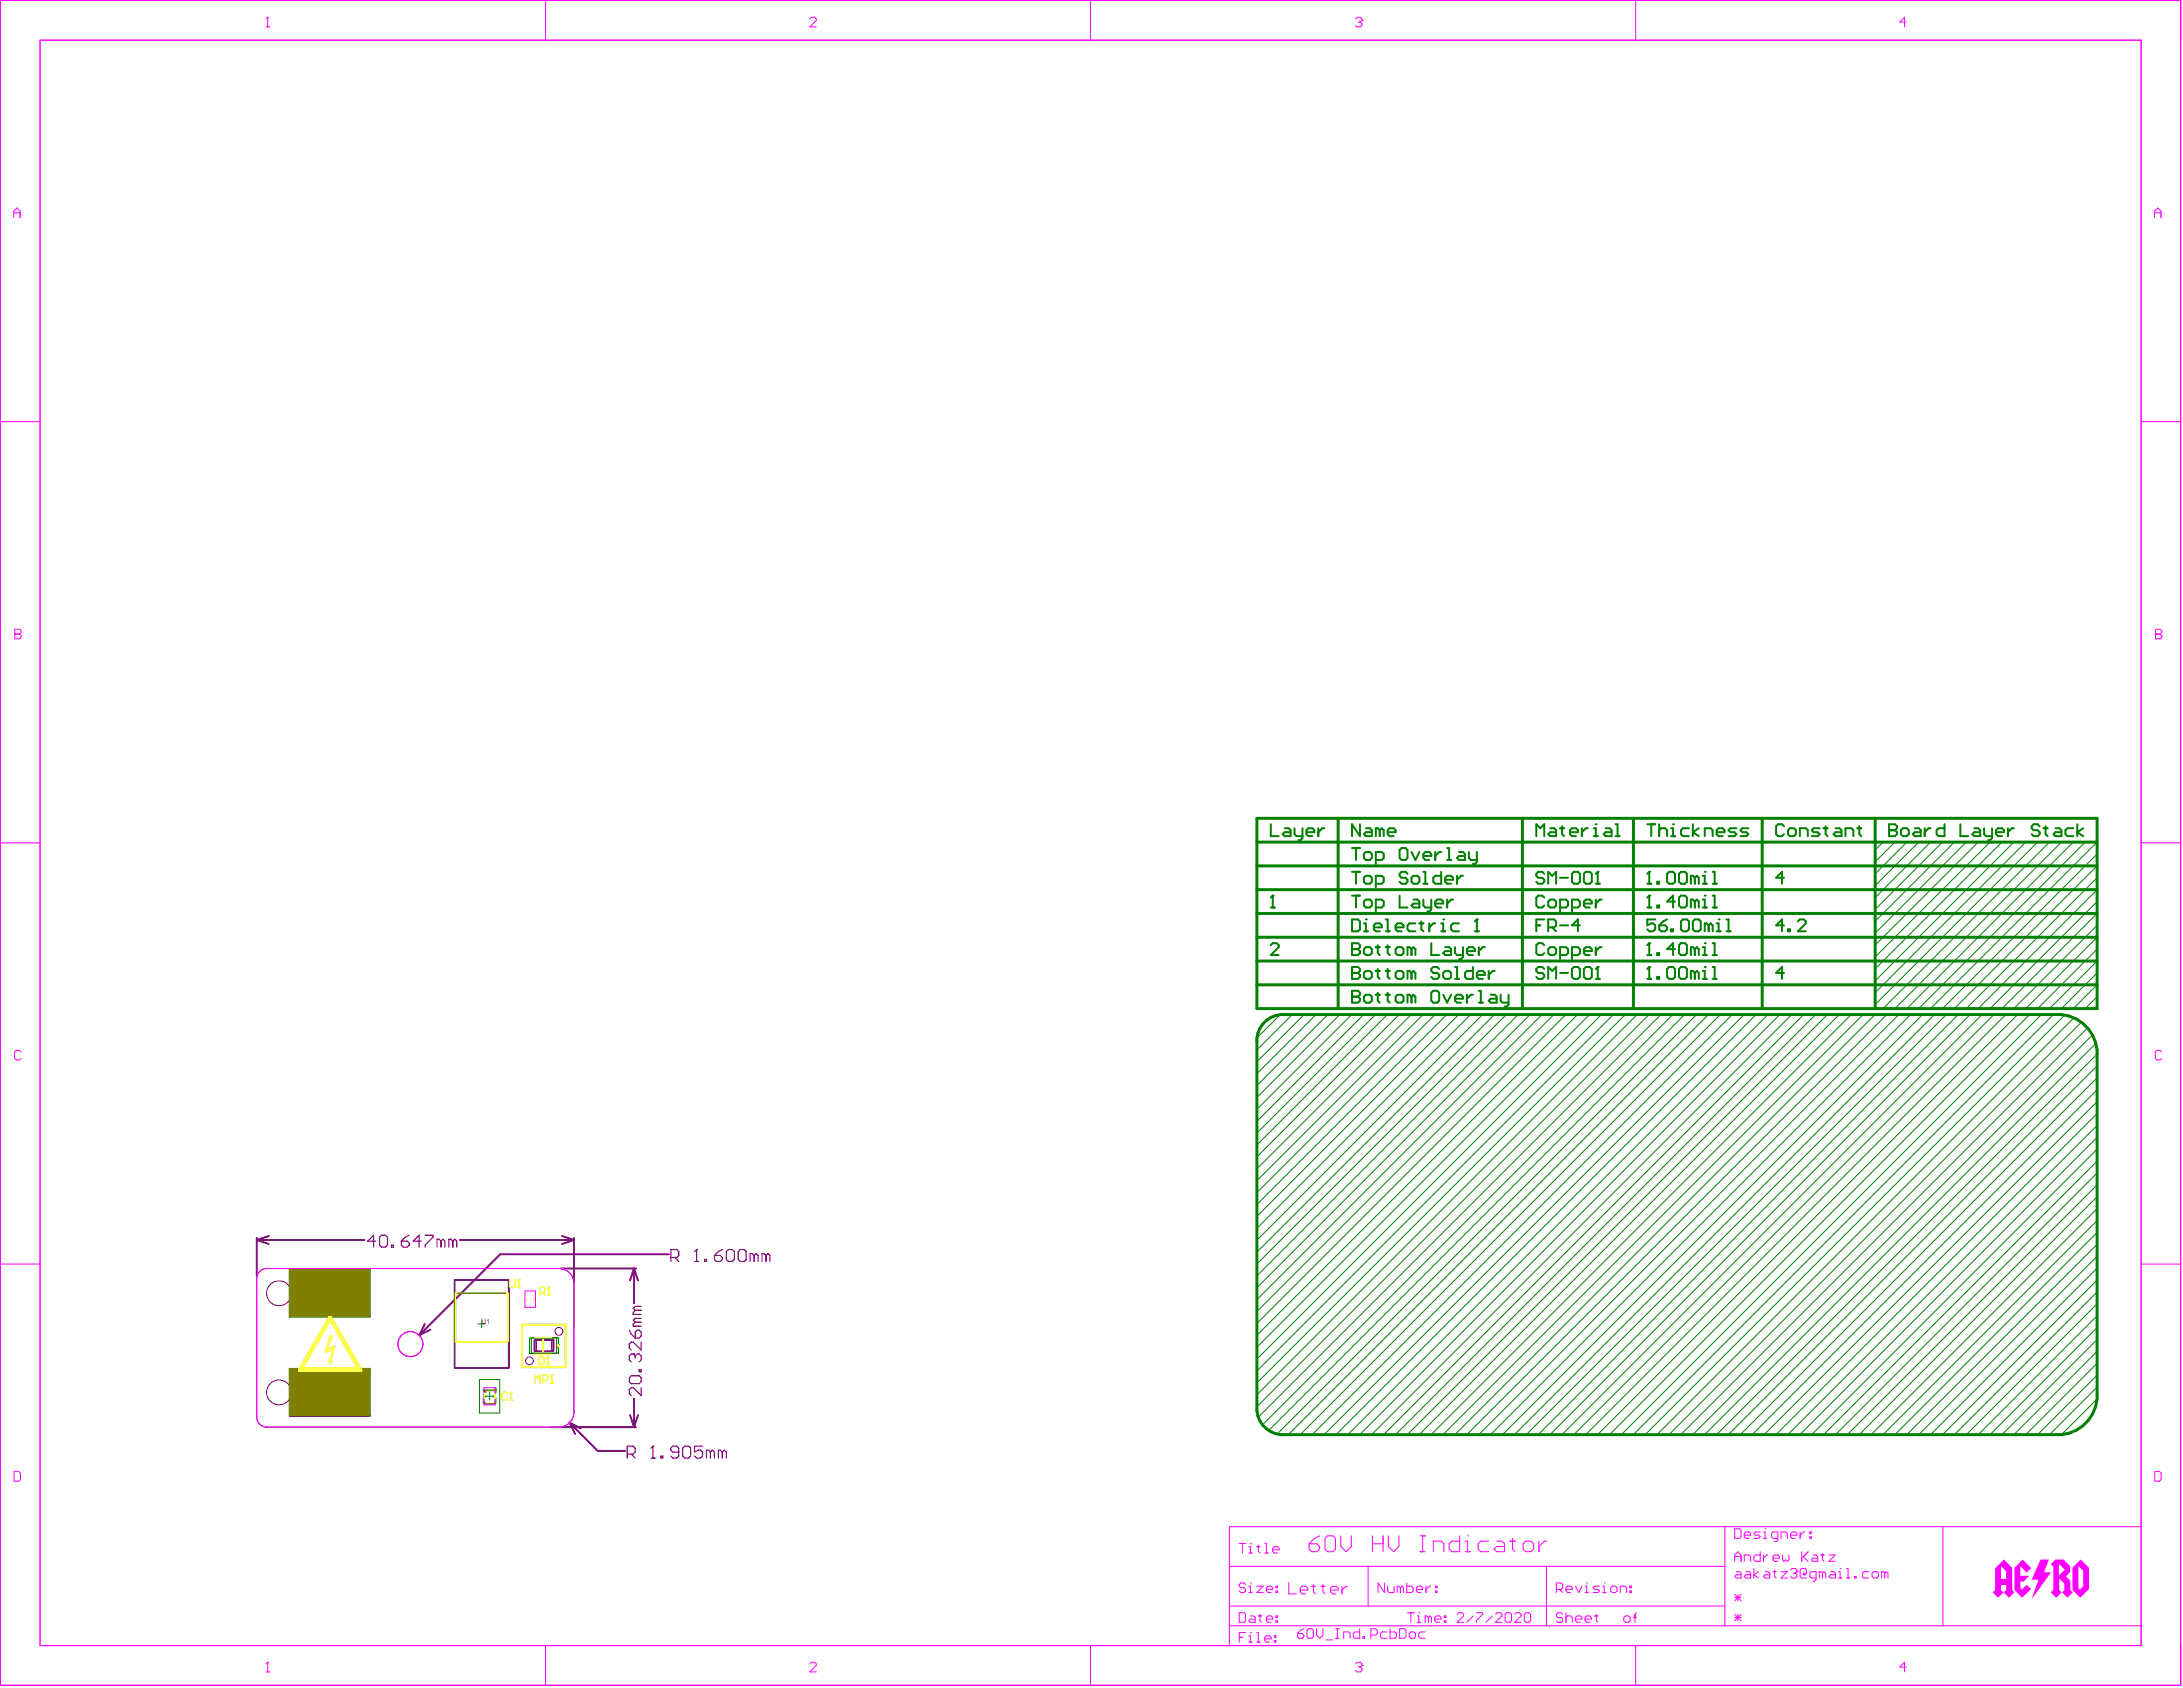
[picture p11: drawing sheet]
<svg xmlns="http://www.w3.org/2000/svg" width="931mm" height="720mm" viewBox="0 0 931 720" stroke-linecap="round" stroke-linejoin="round" font-family="sans-serif">
<path d="M206.3 593h5.1M207.2 595.6l-.9 .8v1.7l.9 .9h3.4l.8-.9v-1.7l-.8-.8M211.4 592.2v1.7" fill="none" stroke="#808000" stroke-width=".85"/>
<circle cx="206.3" cy="593" r=".42" fill="#808000"/>
<path d="M206.3 593l.9 .9" fill="none" stroke="#808000" stroke-width=".85"/>
<g fill="none" stroke="#008000" stroke-width="1.3">
<path d="M536.2 349.1h358.5v81.1h-358.5zM536.2 359.2h358.5M570.9 349.1v81.1M649.5 349.1v81.1M696.9 349.1v81.1M751.8 349.1v81.1M800 349.1v81.1M536.2 379.5h358.5M536.2 369.3h358.5M536.2 399.8h358.5M536.2 389.6h358.5M536.2 409.9h358.5"/>
<path d="M536.2 420.1h358.5M538.7 436.8a11.3 11.3 0 0 1 7.6-4h333.2a16.9 16.9 0 0 1 15.2 15.1v148.9a16.9 16.9 0 0 1-15.2 15.2h-333.2a11.3 11.3 0 0 1-10.1-10.1v-159l.5-2.2 .8-2z"/>
</g>
<g fill="none" stroke="#008000" stroke-width=".43">
<path d="M803.4 359.2l-3.4 3.4M808.4 359.2l-8.4 8.4M813.5 359.2l-13.5 13.5M818.6 359.2l-18.6 18.6M823.7 359.2l-23.7 23.6M828.7 359.2l-28.7 28.7M833.8 359.2l-33.8 33.8M838.9 359.2l-38.9 38.9M843.9 359.2l-43.9 43.9M849 359.2l-49 49M854.1 359.2l-54.1 54.1M859.2 359.2l-59.2 59.2"/>
<path d="M864.2 359.2l-64.2 64.2M869.3 359.2l-69.3 69.3M874.4 359.2l-71 71M879.5 359.2l-71.1 71M884.5 359.2l-71 71M889.6 359.2l-71 71M894.7 359.2l-71 71M894.7 374.4l-55.8 55.8M894.7 364.3l-66 65.9M894.7 379.5l-50.8 50.7M894.7 369.3l-60.9 60.9M894.7 394.7l-35.5 35.5"/>
<path d="M894.7 389.6l-40.6 40.6M894.7 384.6l-45.7 45.6M894.7 399.8l-30.5 30.4M894.7 415l-15.2 15.2M894.7 409.9l-20.3 20.3M894.7 404.9l-25.4 25.3M546.3 432.7l-10.1 10.1M551.4 432.7l-15.2 15.1M556.4 432.7l-20.2 20.2M561.5 432.7l-25.3 25.3M566.6 432.7l-30.4 30.4M571.7 432.7l-35.5 35.4"/>
<path d="M576.7 432.7l-40.5 40.5M581.8 432.7l-45.6 45.6M586.9 432.7l-50.7 50.7M591.9 432.7l-55.7 55.7M597 432.7l-60.8 60.8M602.1 432.7l-65.9 65.9M607.2 432.7l-71 70.9M612.2 432.7l-76 76M617.3 432.7l-81.1 81.1M622.4 432.7l-86.2 86.2M627.5 432.7l-91.3 91.2M632.5 432.7l-96.3 96.3"/>
<path d="M637.6 432.7l-101.4 101.4M642.7 432.7l-106.5 106.5M647.8 432.7l-111.6 111.5M652.8 432.7l-116.6 116.6M657.9 432.7l-121.7 121.7M663 432.7l-126.8 126.7M668.1 432.7l-131.9 131.8M673.1 432.7l-136.9 136.9M678.2 432.7l-142 142M683.3 432.7l-147.1 147M688.4 432.7l-152.2 152.1M693.4 432.7l-157.2 157.2"/>
<path d="M698.5 432.7l-162.3 162.3M703.6 432.7l-167.4 167.3M708.6 432.7l-171.8 171.8M713.7 432.7l-175.1 175.1M718.8 432.7l-177.5 177.5M723.9 432.7l-179.1 179M728.9 432.7l-179.3 179.3M734 432.7l-179.3 179.3M739.1 432.7l-179.3 179.3M744.2 432.7l-179.4 179.3M749.2 432.7l-179.3 179.3M754.3 432.7l-179.3 179.3"/>
<path d="M759.4 432.7l-179.3 179.3M764.5 432.7l-179.4 179.3M769.5 432.7l-179.3 179.3M774.6 432.7l-179.3 179.3M779.7 432.7l-179.3 179.3M784.8 432.7l-179.4 179.3M789.8 432.7l-179.3 179.3M794.9 432.7l-179.3 179.3M800 432.7l-179.3 179.3M805 432.7l-179.3 179.3M810.1 432.7l-179.3 179.3M815.2 432.7l-179.3 179.3"/>
<path d="M820.3 432.7l-179.4 179.3M825.3 432.7l-179.3 179.3M830.4 432.7l-179.3 179.3M835.5 432.7l-179.3 179.3M840.6 432.7l-179.4 179.3M845.6 432.7l-179.3 179.3M850.7 432.7l-179.3 179.3M855.8 432.7l-179.3 179.3M860.9 432.7l-179.4 179.3M865.9 432.7l-179.3 179.3M871 432.7l-179.3 179.3M876.1 432.7l-179.3 179.3"/>
<path d="M880.9 433l-179.1 179M884.8 434.2l-177.9 177.8M888 436l-176 176M890.6 438.5l-173.5 173.5M894.7 425.2l-5.1 5M894.7 420.1l-10.2 10.1M892.7 441.4l-170.6 170.6M894.1 445.1l-166.9 166.9M894.7 459.8l-152.3 152.2M894.7 454.7l-157.3 157.3M894.7 449.6l-162.4 162.4M894.7 475l-137.1 137"/>
<path d="M894.7 469.9l-142.1 142.1M894.7 464.8l-147.2 147.2M894.7 495.3l-116.8 116.7M894.7 490.2l-121.8 121.8M894.7 485.1l-126.9 126.9M894.7 480.1l-132 131.9M894.7 515.6l-96.5 96.4M894.7 510.5l-101.5 101.5M894.7 505.4l-106.6 106.6M894.7 500.4l-111.7 111.6M894.7 535.9l-76.2 76.1M894.7 530.8l-81.2 81.2"/>
<path d="M894.7 525.7l-86.3 86.3M894.7 520.6l-91.4 91.4M894.7 556.2l-55.9 55.8M894.7 551.1l-60.9 60.9M894.7 546l-66 66M894.7 540.9l-71.1 71.1M894.7 576.4l-35.6 35.6M894.7 571.4l-40.7 40.6M894.7 566.3l-45.7 45.7M894.7 561.2l-50.8 50.8M894.7 596.7l-15.3 15.3M894.7 591.7l-20.4 20.3"/>
<path d="M894.7 586.6l-25.4 25.4M894.7 581.5l-30.5 30.5M891.7 604.8l-4.2 4.2"/>
</g>
<path d="M542.1 387.1h1.7M543 382v5.1M542.1 403.2l.9-.9h1.7l.8 .9v.8l-3.4 3.4h3.4" fill="none" stroke="#008000" stroke-width=".85"/>
<circle cx="543" cy="382" r=".42" fill="#008000"/>
<g fill="none" stroke="#008000" stroke-width=".85">
<path d="M580.2 351.6v5.1l-3.4-5.1v5.1M582.7 353.3h1.7l.9 .8v2.6h-2.6l-.8-.9 .8-.8h2.6M588.6 354.1l-.8-.8h-.8v3.4M588.6 354.1v2.6M588.6 354.1l.9-.8 .8 .8v2.6M592 355h3.4v-.9l-.8-.8h-1.7l-.9 .8v1.7l.9 .9h1.7M543 382l-.9 .9M655.4 394.7h1.7M658.8 392.2h-3.4v5M660.5 395.6h2.5l.9-.9v-1.7l-.9-.8h-2.5v5M662.2 395.6l1.7 1.6M665.6 394.7h3.4"/>
<path d="M674 394.7h-3.3l2.5-2.5v5M576.8 422.6v5.1h2.5l.9-.9v-.8l-.9-.8h-2.5"/>
</g>
<circle cx="576.8" cy="425.2" r=".42" fill="#008000"/>
<g fill="none" stroke="#008000" stroke-width=".85">
<path d="M576.8 402.3v5.1h2.5l.9-.8v-.9l-.9-.8h-2.5M576.8 422.6h2.5l.9 .9v.8l-.9 .9h-2.5M582.7 424.3h1.7l.9 .9v1.6l-.9 .9h-1.7l-.8-.9v-1.6zM587 424.3h1.6M587.8 423.5v3.3l.8 .9M591.2 424.3h1.7M592 423.5v3.3l.9 .9M595.4 425.2l.9-.9h1.6l.9 .9v1.6l-.9 .9h-1.6l-.9-.9zM602.2 425.2l-.9-.9h-.8v3.4M602.2 425.2v2.5M602.2 425.2l.8-.9 .9 .9v2.5M611.5 422.6h1.7l.8 .9v3.3l-.8 .9h-1.7l-.9-.9v-3.3z"/>
<path d="M615.7 424.3l1.7 3.4 1.7-3.4M620.8 426h3.4v-.8l-.9-.9h-1.7l-.8 .9v1.6l.8 .9h1.7M625.8 424.3v3.4M628.4 424.3h-.9l-1.7 1.7M630.9 422.6h.9v5.1M630.9 427.7h1.7M636 424.3h1.7l.8 .9v2.5h-2.5l-.9-.9 .9-.8h2.5M640.2 424.3v2.5l.9 .9h2.5M643.6 424.3v4.2l-.8 .9h-.9"/>
</g>
<circle cx="576.8" cy="404.9" r=".42" fill="#008000"/>
<g fill="none" stroke="#008000" stroke-width=".85">
<path d="M576.8 392.2h2.5l.9 .8v3.4l-.9 .8h-2.5zM581.9 397.2h1.7M581.9 393.9h.8v3.3M576.8 402.3h2.5l.9 .9v.8l-.9 .9h-2.5M582.7 404h1.7l.9 .9v1.7l-.9 .8h-1.7l-.8-.8v-1.7zM587 404h1.6M587.8 403.2v3.4l.8 .8M591.2 404h1.7M592 403.2v3.4l.9 .8M595.4 404.9l.9-.9h1.6l.9 .9v1.7l-.9 .8h-1.6l-.9-.8zM602.2 404.9l-.9-.9h-.8v3.4M602.2 404.9v2.5"/>
<path d="M602.2 404.9l.8-.9 .9 .9v2.5M610.6 402.3v5.1h3.4M616.5 404h1.7l.9 .9v2.5h-2.6l-.8-.8 .8-.9h2.6M620.8 404v2.6l.8 .8h2.6M624.2 404v4.2l-.9 .9h-.8M625.8 405.7h3.4v-.8l-.8-.9h-1.7l-.9 .9v1.7l.9 .8h1.7M630.9 404v3.4M633.5 404h-.9l-1.7 1.7"/>
</g>
<circle cx="582.7" cy="392.2" r=".42" fill="#008000"/>
<path d="M586.1 395.6h3.4v-.9l-.9-.8h-1.6l-.9 .8v1.7l.9 .8h1.6M591.2 397.2h1.7M591.2 392.2h.8v5M595.4 395.6h3.4v-.9l-.9-.8h-1.6l-.9 .8v1.7l.9 .8h1.6M603.9 393.9h-2.6l-.8 .8v1.7l.8 .8h2.6M605.6 393.9h1.6M606.4 393v3.4l.8 .8M609.8 393.9v3.3M612.3 393.9h-.8l-1.7 1.7M614.9 397.2h1.6M614.9 393.9h.8v3.3" fill="none" stroke="#008000" stroke-width=".85"/>
<circle cx="615.7" cy="392.2" r=".42" fill="#008000"/>
<path d="M622.5 393.9h-2.6l-.8 .8v1.7l.8 .8h2.6M629.2 397.2h1.7M630.1 392.2v5" fill="none" stroke="#008000" stroke-width=".85"/>
<circle cx="630.1" cy="392.2" r=".42" fill="#008000"/>
<g fill="none" stroke="#008000" stroke-width=".85">
<path d="M576.8 371.9h3.4M578.5 371.9v5.1M582.7 373.6h1.7l.9 .8v1.7l-.9 .9h-1.7l-.8-.9v-1.7zM587 377h2.5l.8-.9v-1.7l-.8-.8h-2.5v5M600.5 372.7l-.9-.8h-1.7l-.8 .8v.9l.8 .8h1.7l.9 .9v.8l-.9 .9h-1.7l-.8-.9M603 373.6h1.7l.9 .8v1.7l-.9 .9h-1.7l-.8-.9v-1.7zM607.2 371.9h.9v5.1M607.2 377h1.7M614.9 371.9v5.1h-2.6l-.8-.9v-1.7l.8-.8h2.6M616.5 375.3h3.4v-.9l-.8-.8h-1.7l-.9 .8v1.7l.9 .9h1.7M621.6 373.6v3.4M624.2 373.6h-.9l-1.7 1.7"/>
<path d="M576.8 382h3.4M578.5 382v5.1M582.7 383.7h1.7l.9 .9v1.7l-.9 .8h-1.7l-.8-.8v-1.7zM587 387.1h2.5l.8-.8v-1.7l-.8-.9h-2.5v5.1M597.1 382v5.1h3.4M603 383.7h1.7l.9 .9v2.5h-2.6l-.8-.8 .8-.9h2.6M607.2 383.7v2.6l.9 .8h2.5M610.6 383.7v4.2l-.8 .9h-.9M612.3 385.4h3.4v-.8l-.8-.9h-1.7l-.9 .9v1.7l.9 .8h1.7M617.4 383.7v3.4M619.9 383.7h-.8l-1.7 1.7M630.1 392.2l-.9 .8"/>
<path d="M702.8 407.4h1.7M703.6 402.3v5.1"/>
</g>
<circle cx="703.6" cy="402.3" r=".42" fill="#008000"/>
<path d="M703.6 402.3l-.8 .9M707 406.6h.9v.8h-.9zM714.6 404.9h-3.4l2.6-2.6v5.1M717.2 402.3h1.6l.9 .9v3.4l-.9 .8h-1.6l-.9-.8v-3.4zM723.1 404.9l-.9-.9h-.8v3.4M723.1 404.9v2.5M723.1 404.9l.8-.9 .9 .9v2.5M726.4 407.4h1.7M726.4 404h.9v3.4" fill="none" stroke="#008000" stroke-width=".85"/>
<circle cx="727.3" cy="402.3" r=".42" fill="#008000"/>
<g fill="none" stroke="#008000" stroke-width=".85">
<path d="M706.2 392.2h-3.4v2.5l1.7-.8h.8l.9 .8v1.7l-.9 .8h-1.7l-.8-.8M707.9 394.7h2.5l.8 .9v.8l-.8 .8h-1.7l-.8-.8zM711.2 392.2l-1.7 .8-1.6 1.7M712.9 396.4h.9v.8h-.9zM717.2 393l.8-.8h1.7l.8 .8v3.4l-.8 .8h-1.7l-.8-.8zM722.2 393l.9-.8h1.7l.8 .8v3.4l-.8 .8h-1.7l-.9-.8zM729 394.7l-.9-.8h-.8v3.3M729 394.7v2.5M729 394.7l.8-.8 .9 .8v2.5M732.4 393.9h.8v3.3M732.4 397.2h1.7M730.7 407.4h1.7"/>
<path d="M730.7 402.3h.8v5.1"/>
</g>
<circle cx="733.2" cy="392.2" r=".42" fill="#008000"/>
<path d="M761.1 374.4h-3.4l2.6-2.5v5.1M702.8 387.1h1.7M703.6 382v5.1M736.6 397.2h1.7M736.6 392.2h.8v5M761.1 394.7h-3.4l2.6-2.5v5M762.8 396.4h.8v.8h-.8zM767 393l.9-.8h1.7l.8 .8v.9l-3.4 3.3h3.4" fill="none" stroke="#008000" stroke-width=".85"/>
<circle cx="703.6" cy="382" r=".42" fill="#008000"/>
<path d="M703.6 382l-.8 .9M707 386.3h.9v.8h-.9zM714.6 384.6h-3.4l2.6-2.6v5.1M716.3 382.9l.9-.9h1.6l.9 .9v3.4l-.9 .8h-1.6l-.9-.8zM723.1 384.6l-.9-.9h-.8v3.4M723.1 384.6v2.5M723.1 384.6l.8-.9 .9 .9v2.5M726.4 387.1h1.7M726.4 383.7h.9v3.4" fill="none" stroke="#008000" stroke-width=".85"/>
<circle cx="727.3" cy="382" r=".42" fill="#008000"/>
<path d="M702.8 377h1.7M703.6 371.9v5.1M730.7 387.1h1.7M730.7 382h.8v5.1" fill="none" stroke="#008000" stroke-width=".85"/>
<circle cx="703.6" cy="371.9" r=".42" fill="#008000"/>
<path d="M703.6 371.9l-.8 .8M707 376.1h.9v.9h-.9zM711.2 372.7l.9-.8h1.7l.8 .8v3.4l-.8 .9h-1.7l-.9-.9zM716.3 372.7l.9-.8h1.6l.9 .8v3.4l-.9 .9h-1.6l-.9-.9zM723.1 374.4l-.9-.8h-.8v3.4M723.1 374.4v2.6M723.1 374.4l.8-.8 .9 .8v2.6M726.4 377h1.7M726.4 373.6h.9v3.4" fill="none" stroke="#008000" stroke-width=".85"/>
<circle cx="727.3" cy="371.9" r=".42" fill="#008000"/>
<path d="M702.8 351.6h3.4M704.5 351.6v5.1M707.9 351.6v5.1M707.9 354.1l.8-.8h1.7l.8 .8v2.6M712.9 353.3h.9v3.4M712.9 356.7h1.7M730.7 377h1.7M730.7 371.9h.8v5.1" fill="none" stroke="#008000" stroke-width=".85"/>
<circle cx="713.8" cy="351.6" r=".42" fill="#008000"/>
<path d="M720.5 353.3h-2.5l-.8 .8v1.7l.8 .9h2.5M722.2 351.6v5.1M724.8 353.3l-2.6 1.7 2.6 1.7M727.3 356.7v-3.4h2.5l.9 .8v2.6M732.4 355h3.3v-.9l-.8-.8h-1.7l-.8 .8v1.7l.8 .9h1.7M740.8 353.3h-2.5l-.9 .8 .9 .9h1.7l.8 .8-.8 .9h-2.6M745.9 353.3h-2.5l-.9 .8 .9 .9h1.6l.9 .8-.9 .9h-2.5M576.8 412.5v5h2.5l.9-.8v-.8l-.9-.9h-2.5" fill="none" stroke="#008000" stroke-width=".85"/>
<circle cx="576.8" cy="415" r=".42" fill="#008000"/>
<g fill="none" stroke="#008000" stroke-width=".85">
<path d="M576.8 361.7h3.4M578.5 361.7v5.1M581.9 364.3l.8-.9h1.7l.9 .9v1.7l-.9 .8h-1.7l-.8-.8zM587 366.8h2.5l.8-.8v-1.7l-.8-.9h-2.5v5.1M597.9 361.7h1.7l.9 .9v3.4l-.9 .8h-1.7l-.8-.8v-3.4zM602.2 363.4l1.7 3.4 1.7-3.4M607.2 365.1h3.4v-.8l-.8-.9h-1.7l-.9 .9v1.7l.9 .8h1.7M612.3 363.4v3.4M614.9 363.4h-.9l-1.7 1.7M617.4 361.7h.8v5.1M617.4 366.8h1.7M622.5 363.4h1.7l.8 .9v2.5h-2.5l-.9-.8 .9-.9h2.5"/>
<path d="M626.7 363.4v2.6l.8 .8h2.6M630.1 363.4v4.3l-.9 .8h-.8M576.8 412.5h2.5l.9 .8v.9l-.9 .8h-2.5M582.7 414.2h1.7l.9 .8v1.7l-.9 .8h-1.7l-.8-.8v-1.7zM587 414.2h1.6M587.8 413.3v3.4l.8 .8M591.2 414.2h1.7M592 413.3v3.4l.9 .8M595.4 415l.9-.8h1.6l.9 .8v1.7l-.9 .8h-1.6l-.9-.8zM602.2 415l-.9-.8h-.8v3.3M602.2 415v2.5M602.2 415l.8-.8 .9 .8v2.5"/>
<path d="M614 413.3l-.8-.8h-1.7l-.9 .8v.9l.9 .8h1.7l.8 .9v.8l-.8 .8h-1.7l-.9-.8M616.5 414.2h1.7l.9 .8v1.7l-.9 .8h-1.7l-.8-.8v-1.7zM620.8 412.5h.8v5M620.8 417.5h1.7M628.4 412.5v5h-2.6l-.8-.8v-1.7l.8-.8h2.6M630.1 415.9h3.4v-.9l-.9-.8h-1.7l-.8 .8v1.7l.8 .8h1.7M635.1 414.2v3.3M637.7 414.2h-.9l-1.7 1.7M702.8 417.5h1.7M703.6 412.5v5M761.1 415h-3.4l2.6-2.5v5"/>
</g>
<circle cx="703.6" cy="412.5" r=".42" fill="#008000"/>
<path d="M703.6 412.5l-.8 .8M707 416.7h.9v.8h-.9zM711.2 413.3l.9-.8h1.7l.8 .8v3.4l-.8 .8h-1.7l-.9-.8zM716.3 413.3l.9-.8h1.6l.9 .8v3.4l-.9 .8h-1.6l-.9-.8zM723.1 415l-.9-.8h-.8v3.3M723.1 415v2.5M723.1 415l.8-.8 .9 .8v2.5M726.4 417.5h1.7M726.4 414.2h.9v3.3" fill="none" stroke="#008000" stroke-width=".85"/>
<circle cx="727.3" cy="412.5" r=".42" fill="#008000"/>
<g fill="none" stroke="#008000" stroke-width=".85">
<path d="M658.8 372.7l-.8-.8h-1.7l-.9 .8v.9l.9 .8h1.7l.8 .9v.8l-.8 .9h-1.7l-.9-.9M660.5 377v-5.1l1.7 1.7 1.7-1.7v5.1M665.6 374.4h3.4M670.7 372.7l.8-.8h1.7l.8 .8v3.4l-.8 .9h-1.7l-.8-.9zM675.7 372.7l.9-.8h1.7l.8 .8v3.4l-.8 .9h-1.7l-.9-.9zM680.8 377h1.7M681.6 371.9v5.1M658.8 382.9l-.8-.9h-1.7l-.9 .9v3.4l.9 .8h1.7l.8-.8M661.4 383.7h1.6l.9 .9v1.7l-.9 .8h-1.6l-.9-.8v-1.7zM665.6 387.1h2.5l.9-.8v-1.7l-.9-.9h-2.5v5.1M670.7 387.1h2.5l.8-.8v-1.7l-.8-.9h-2.5v5.1M675.7 385.4h3.4v-.8l-.8-.9h-1.7l-.9 .9v1.7l.9 .8h1.7"/>
<path d="M680.8 383.7v3.4M683.3 383.7h-.8l-1.7 1.7M658.8 403.2l-.8-.9h-1.7l-.9 .9v3.4l.9 .8h1.7l.8-.8M660.5 404.9l.9-.9h1.6l.9 .9v1.7l-.9 .8h-1.6l-.9-.8zM665.6 407.4h2.5l.9-.8v-1.7l-.9-.9h-2.5v5.1M670.7 407.4h2.5l.8-.8v-1.7l-.8-.9h-2.5v5.1M675.7 405.7h3.4v-.8l-.8-.9h-1.7l-.9 .9v1.7l.9 .8h1.7M680.8 404v3.4M683.3 404h-.8l-1.7 1.7M730.7 417.5h1.7M730.7 412.5h.8v5"/>
</g>
<circle cx="681.6" cy="371.9" r=".42" fill="#008000"/>
<g fill="none" stroke="#008000" stroke-width=".85">
<path d="M542.1 351.6v5.1h3.4M548.1 353.3h1.7l.8 .8v2.6h-2.5l-.9-.9 .9-.8h2.5M552.3 353.3v2.5l.8 .9h2.6M555.7 353.3v4.2l-.9 .9h-.8M557.4 355h3.3v-.9l-.8-.8h-1.7l-.8 .8v1.7l.8 .9h1.7M562.4 353.3v3.4M565 353.3h-.9l-1.7 1.7M655.4 356.7v-5.1l1.7 1.7 1.7-1.7v5.1M661.4 353.3h1.6l.9 .8v2.6h-2.5l-.9-.9 .9-.8h2.5M665.6 353.3h1.7M666.4 352.4v3.4l.9 .9M669.8 355h3.4v-.9l-.9-.8h-1.6l-.9 .8v1.7l.9 .9h1.6"/>
<path d="M674.9 353.3v3.4M677.4 353.3h-.8l-1.7 1.7M680 356.7h1.6M680 353.3h.8v3.4M681.6 371.9l-.8 .8"/>
</g>
<circle cx="680.8" cy="351.6" r=".42" fill="#008000"/>
<g fill="none" stroke="#008000" stroke-width=".85">
<path d="M685 353.3h1.7l.9 .8v2.6h-2.6l-.8-.9 .8-.8h2.6M689.2 356.7h1.7M689.2 351.6h.9v5.1M761.1 352.4l-.8-.8h-1.7l-.9 .8v3.4l.9 .9h1.7l.8-.9M762.8 354.1l.8-.8h1.7l.9 .8v1.7l-.9 .9h-1.7l-.8-.9zM767.9 356.7v-3.4h2.5l.9 .8v2.6M776.3 353.3h-2.5l-.9 .8 .9 .9h1.7l.8 .8-.8 .9h-2.6M778 353.3h1.7M778.9 352.4v3.4l.8 .9M783.1 353.3h1.7l.8 .8v2.6h-2.5l-.9-.9 .9-.8h2.5M787.3 356.7v-3.4h2.6l.8 .8v2.6M792.4 353.3h1.7"/>
<path d="M793.2 352.4v3.4l.9 .9M805.9 351.6v5.1h2.6l.8-.9v-.8l-.8-.9h-2.6"/>
</g>
<circle cx="805.9" cy="354.1" r=".42" fill="#008000"/>
<g fill="none" stroke="#008000" stroke-width=".85">
<path d="M805.9 351.6h2.6l.8 .8v.9l-.8 .8h-2.6M811 354.1l.8-.8h1.7l.9 .8v1.7l-.9 .9h-1.7l-.8-.9zM816.9 353.3h1.7l.8 .8v2.6h-2.5l-.8-.9 .8-.8h2.5M821.1 353.3v3.4M823.7 353.3h-.9l-1.7 1.7M829.6 351.6v5.1h-2.5l-.9-.9v-1.7l.9-.8h2.5M836.4 351.6v5.1h3.3M842.3 353.3h1.7l.8 .8v2.6h-2.5l-.9-.9 .9-.8h2.5M846.5 353.3v2.5l.8 .9h2.6M849.9 353.3v4.2l-.9 .9h-.8M851.6 355h3.4v-.9l-.9-.8h-1.7l-.8 .8v1.7l.8 .9h1.7M856.6 353.3v3.4"/>
<path d="M859.2 353.3h-.9l-1.7 1.7M870.2 352.4l-.9-.8h-1.7l-.8 .8v.9l.8 .8h1.7l.9 .9v.8l-.9 .9h-1.7l-.8-.9M871.9 353.3h1.6M872.7 352.4v3.4l.8 .9M876.9 353.3h1.7l.9 .8v2.6h-2.6l-.8-.9 .8-.8h2.6M884.5 353.3h-2.5l-.8 .8v1.7l.8 .9h2.5M886.2 351.6v5.1M888.8 353.3l-2.6 1.7 2.6 1.7M658.8 413.3l-.8-.8h-1.7l-.9 .8v.9l.9 .8h1.7l.8 .9v.8l-.8 .8h-1.7l-.9-.8M660.5 417.5v-5l1.7 1.7 1.7-1.7v5M665.6 415h3.4M670.7 413.3l.8-.8h1.7l.8 .8v3.4l-.8 .8h-1.7l-.8-.8z"/>
<path d="M675.7 413.3l.9-.8h1.7l.8 .8v3.4l-.8 .8h-1.7l-.9-.8zM680.8 417.5h1.7M681.6 412.5v5"/>
</g>
<circle cx="681.6" cy="412.5" r=".42" fill="#008000"/>
<path d="M681.6 412.5l-.8 .8" fill="none" stroke="#008000" stroke-width=".85"/>
<g fill="none" stroke="#800080" stroke-width=".43">
<path d="M110.5 542.6l1.8-1.2 1.5-.3h124.7a6.3 6.3 0 0 1 6.4 6.3v55a6.3 6.3 0 0 1-6.4 6.3h-124.7a4.2 4.2 0 0 1-4.2-4.2v-59.2l.2-1.5z"/>
<circle cx="119" cy="551.7" r="5.3"/>
<circle cx="133.8" cy="551.7" r="2.33"/>
<circle cx="147.6" cy="551.7" r="2.33"/>
<circle cx="175.1" cy="573.3" r="5.3"/>
<circle cx="238.5" cy="567.9" r="1.66"/>
<circle cx="119" cy="593.9" r="5.3"/>
<circle cx="133.8" cy="593.9" r="2.33"/>
<circle cx="147.6" cy="593.9" r="2.33"/>
<circle cx="225.9" cy="580.5" r="1.66"/>
</g>
<g fill="#f0f">
<path d="M860.6 667.5l2.4-2.2 3.6 3.5-2 2-2.7-2.7v4l3.8 .1-2.3 2.4h-1.5v2.9l.8 .5 1.9-2.1 1.9 1.9-3.8 3.7-3.3-3.4v-9.3z"/>
<path d="M870.5 665.2h3.6l-2 5.4 2.9 .2-8.1 11.2 2.8-8.1-2.9-.2z"/>
<path d="M851.1 669l3.8-3.8 3.6 3.5-.1 9.4 1 1.2-2.3 2.2-2.3-2.2 1.1-1.2v-2l-2.2 .1v2l1 1.1-2.2 2.2-2.4-2.2 1.1-1.1zM853.7 668.1v5.3l2.2 .1v-3.2z"/>
<path d="M875.1 667l1.7-1.8h3.6l2.8 2.8v2.6l-1.8 1.8 1.9 1.9-.1 4 1.1 1-2.2 2.2-2.4-2.2 1-1v-2.8l-2.1-2.1-.1 4.8 1.1 1.1-2.3 2.2-2.3-2.2 1.1-1.3v-9.6l-1.1-1zM878.3 667l.2 5 2.4-2.5z"/>
<path d="M887.1 665.8l.6-.6 3.6 3.6v9l-3.8 3.7-3.3-3.3v-9.5zM886.7 668.1v9.1l.7 .8 1.4-1.4v-6.5z"/>
</g>
<g fill="none" stroke="#f0f" stroke-width=".43">
<path d="M.2 .2h930.2v718.7h-930.2zM17.1 17.1h896.4v684.8h-896.4zM113.5 11.5h1.4M114.2 7.4h.1M114.2 7.4v4.1M114.2 7.4l-.7 .7M232.7 .2v16.9M345.5 8.1l.7-.7h1.4l.6 .7v.6l-2.7 2.8h2.7M465.3 .2v16.9M578.3 8.1l.7-.7h1.4l.6 .7v.6M579.7 9.4h.7M580.4 9.4l.6 .7v.7l-.6 .7h-1.4l-.7-.7"/>
<path d="M581 8.7h.1M581 8.7l-.6 .7M697.8 .2v16.9M813.2 9.4h-2.7l2-2v4.1M5.9 92.8v-2.7l1.3-1.4 1.4 1.4v2.7M5.9 90.8h2.7M919.2 90.8h2.7M919.2 92.8v-2.7l1.4-1.4 1.3 1.4v2.7M.2 179.9h16.9M913.5 179.9h16.9M6.3 270.5h.1M6.3 268.4h2l.7 .7v.7l-.7 .7 .7 .6v.7l-.7 .7h-2z"/>
<path d="M6.3 270.5h2M919.6 270.5h.1M919.6 268.4h2l.7 .7v.7l-.7 .7 .7 .6v.7l-.7 .7h-2zM919.6 270.5h2M.2 359.5h16.9M913.5 359.5h16.9M9 448.7l-.7-.7h-1.4l-.7 .7v2.7l.7 .7h1.4l.7-.7M922.2 448.7l-.7-.7h-1.3l-.7 .7v2.7l.7 .7h1.3l.7-.7M.2 539.2h16.9M913.5 539.2h16.9M6 627.7h2.1l.6 .7v2.7l-.6 .7h-2.1zM919.3 627.7h2l.7 .7v2.7l-.7 .7h-2z"/>
<path d="M528.7 658.4h2.7M530 658.4v4.1M532.8 659.7h.7v2.8M533.5 658.4h.1M536.2 659.7h1.3M536.9 659.1v2.7l.6 .7M539.6 658.4h.7v4.1M558.5 658.5h3.4l1.1 1.1v1.2l-1.1 1.1h-2.3l-1.1-1.1zM563 655.1l-2.3 1.1-2.2 2.3M565.3 656.2l1.1-1.1h2.2l1.2 1.1v4.6l-1.2 1.1h-2.2l-1.1-1.1zM572 655.1v4.5l2.3 2.3 2.2-2.3v-4.5M585.5 658.5h4.6"/>
<path d="M585.5 655.1v6.8M590.1 655.1v6.8M592.3 655.1v4.5l2.3 2.3 2.2-2.3v-4.5M605.8 655.1h2.3M607 655.1v6.8M622.7 655.1v6.8h-3.3l-1.2-1.1v-2.3l1.2-1.1h3.3M625 657.4h1.1v4.5M626.1 655.1h.1M635.1 657.4h-3.3l-1.2 1.1v2.3l1.2 1.1h3.3M638.5 657.4h2.3l1.1 1.1v3.4h-3.4l-1.1-1.1 1.1-1.2h3.4M644.2 657.4h2.2M645.3 656.2v4.6l1.1 1.1"/>
<path d="M649.8 658.5l1.1-1.1h2.3l1.1 1.1v2.3l-1.1 1.1h-2.3l-1.1-1.1zM656.6 657.4v4.5M659.9 657.4h-1.1l-2.2 2.2M735.9 651.2v42.3M740.1 652.1h2l.7 .7v2.7l-.7 .7h-2zM744.2 654.8h2.7v-.7l-.7-.6h-1.4l-.6 .6v1.4l.6 .7h1.4M751 653.5h-2.1l-.7 .6 .7 .7h1.4l.7 .7-.7 .7h-2.1M752.3 656.2h1.4M752.3 653.5h.7v2.7M753 652.1h.1M758.5 656.2h-2.1l-.7-.7v-1.4l.7-.6h2.1v3.4l-.7 .7h-.7M759.8 656.2v-2.7h2.1l.6 .6v2.1"/>
<path d="M763.9 654.8h2.7v-.7l-.6-.6h-1.4l-.7 .6v1.4l.7 .7h1.4M768 653.5v2.7M770 653.5h-.6l-1.4 1.3M772.1 655.5h.7v.7h-.7zM772.1 653.5h.7v.6h-.7zM828.9 651.2v42.3M913.5 651.2h-389v50.7M524.5 668.1h211.4M531.4 675.9l-.7-.7h-1.3l-.7 .7v.7l.7 .7h1.3l.7 .6v.7l-.7 .7h-1.3l-.7-.7M532.8 676.6h.7v2.7M532.8 662.5h1.3M532.8 679.3h1.3"/>
<path d="M533.5 675.2h.1M536.2 676.6h2.7l-2.7 2.7h2.7M539.6 662.5h1.3M540.3 677.9h2.7v-.6l-.7-.7h-1.4l-.6 .7v1.3l.6 .7h1.4M543 661.1h2.7v-.7l-.7-.7h-1.3l-.7 .7v1.4l.7 .7h1.3M544.4 676.6h.6v.7h-.6zM544.4 678.6h.6v.7h-.6zM549.8 675v4.9h3.3M554.7 678.3h3.2v-.9l-.8-.8h-1.6l-.8 .8v1.7l.8 .8h1.6M559.6 676.6h1.6M560.4 675.8v3.3l.8 .8M563.6 676.6h1.6"/>
<path d="M564.4 675.8v3.3l.8 .8M567.7 678.3h3.2v-.9l-.8-.8h-1.6l-.8 .8v1.7l.8 .8h1.6M572.5 676.6v3.3M575 676.6h-.8l-1.7 1.7M583.7 668.1v17M590.6 675.2v4.1l-2.7-4.1v4.1M592 676.6v2l.7 .7h2v-2.7M597.4 677.3l-.6-.7h-.7v2.7M597.4 677.3v2M597.4 677.3l.7-.7 .7 .7v2M600.2 675.2v4.1h2l.7-.7v-1.3l-.7-.7h-2M604.3 677.9h2.7v-.6l-.7-.7h-1.4l-.6 .7v1.3l.6 .7h1.4"/>
<path d="M605.8 661.9h2.3M608.3 676.6v2.7M610.4 676.6h-.7l-1.4 1.3M611.5 661.9v-4.5h3.4l1.1 1.1v3.4M612.4 676.6h.7v.7h-.7zM612.4 678.6h.7v.7h-.7zM625 661.9h2.3M659.8 668.1v25.4M664 677.9h2l.7-.6v-1.4l-.7-.7h-2v4.1M665.3 677.9l1.4 1.4M668.1 677.9h2.7v-.6l-.7-.7h-1.3l-.7 .7v1.3l.7 .7h1.3M672.2 676.6l1.3 2.7 1.4-2.7"/>
<path d="M676.2 679.3h1.4M676.2 676.6h.7v2.7M676.9 675.2h.1M682.4 676.6h-2.1l-.6 .7 .6 .6h1.4l.7 .7-.7 .7h-2M683.7 679.3h1.4M683.7 676.6h.7v2.7M684.4 675.2h.1M687.2 677.3l.6-.7h1.4l.7 .7v1.3l-.7 .7h-1.4l-.6-.7zM691.2 679.3v-2.7h2.1l.7 .7v2M695.3 676.6h.7v.7h-.7zM695.3 678.6h.7v.7h-.7zM740.1 666v-2.7l1.3-1.4 1.4 1.4v2.7"/>
<path d="M740.1 664h2.7M740.7 670.4h1.4l.7 .7v2h-2.1l-.6-.7 .6-.7h2.1M744.2 666v-2.7h2l.7 .7v2M744.8 670.4h1.4l.7 .7v2h-2.1l-.6-.7 .6-.7h2.1M748.2 669v4.1M750.3 670.4l-2.1 1.3 2.1 1.4M751 661.9v4.1h-2.1l-.7-.7v-1.3l.7-.7h2.1M752.3 663.3v2.7M753 670.4h1.4l.7 .7v2h-2.1l-.7-.7 .7-.7h2.1M754.4 663.3h-.7l-1.4 1.3M756.4 664.6h2.7v-.6l-.6-.7h-1.4l-.7 .7v1.3l.7 .7h1.4M756.4 670.4h1.4"/>
<path d="M757.1 669.7v2.7l.7 .7M759.8 670.4h2.7l-2.7 2.7h2.7M760.5 663.3v2l.7 .7 .7-.7 .6 .7 .7-.7v-2M763.9 669.7l.7-.7h1.4l.6 .7v.7M765.3 671.1h.7M766 671.1l.6 .6v.7l-.6 .7h-1.4l-.7-.7M766.6 670.4h.1M766.6 670.4l-.6 .7M768.7 661.9v4.1M769.4 664l2 2M769.4 671.1h.6v.6h-.6zM770 671.7l.7-.6v-1.4l-.7-.7h-1.3l-.7 .7v2.7l.7 .7h2"/>
<path d="M771.4 661.9l-2.7 2.7M773.4 663.3h1.4l.7 .7v2h-2.1l-.6-.7 .6-.7h2.1M774.8 673.1h-2l-.7-.7v-1.3l.7-.7h2v3.4l-.7 .7h-.7M776.9 663.3h1.3M777.5 662.6v2.7l.7 .7M777.5 671.1v2M777.5 671.1l-.6-.7h-.7v2.7M777.5 671.1l.7-.7 .7 .7v2M780.3 663.3h2.7l-2.7 2.7h2.7M780.9 670.4h1.4l.7 .7v2h-2.1l-.6-.7 .6-.7h2.1M784.3 670.4h.7v2.7M784.3 673.1h1.4"/>
<path d="M785 669h.1M787.8 673.1h1.3M787.8 669h.6v4.1M791.2 672.4h.6v.7h-.6zM797.3 670.4h-2.1l-.6 .7v1.3l.6 .7h2.1M798.7 671.1l.6-.7h1.4l.7 .7v1.3l-.7 .7h-1.4l-.6-.7zM804.1 671.1l-.7-.7h-.7v2.7M804.1 671.1v2M804.1 671.1l.7-.7 .7 .7v2M524.5 693.5h389M524.5 685.1h211.4M528.7 687.9h2l.7 .7v2.7l-.7 .7h-2z"/>
<path d="M528.7 698.4h1.3M531.4 696.4h-2.7v4.1M532.8 697.7h.7v2.8M533.5 696.4h.1M533.5 689.3h1.3l.7 .7v2h-2l-.7-.7 .7-.7h2M536.2 696.4h.7v4.1M536.9 689.3h1.3M537.5 688.6v2.7l.7 .7M539.6 699.1h2.7v-.7l-.7-.7h-1.3l-.7 .7v1.4l.7 .7h1.3M540.3 690.6h2.7v-.6l-.7-.7h-1.4l-.6 .7v1.3l.6 .7h1.4M543.7 697.7h.7v.7h-.7zM543.7 699.8h.7v.7h-.7z"/>
<path d="M544.4 689.3h.6v.7h-.6zM544.4 691.3h.6v.7h-.6zM553.5 696.8h2.1l.6 .7v.6l-.6 .7h-1.4l-.7-.7zM556.2 694.7l-1.3 .7-1.4 1.4M557.6 695.4l.7-.7h1.3l.7 .7v2.7l-.7 .7h-1.3l-.7-.7zM561.7 694.7v2.8l1.3 1.3 1.4-1.3v-2.8M565.8 699.5h2.7M569.9 698.8h1.3M569.9 694.7h1.3M570.5 694.7v4.1M573.3 698.8v-2.7h2l.7 .7v2M580.1 694.7v4.1h-2.1l-.6-.7v-1.3l.6-.7h2.1"/>
<path d="M581.4 698.1h.7v.7h-.7zM584.9 697.5h2l.7-.7v-1.4l-.7-.7h-2v4.1M591.7 696.1h-2.1l-.7 .7v1.3l.7 .7h2.1M593 694.7v4.1h2.1l.7-.7v-1.3l-.7-.7h-2.1M597.1 694.7h2.1l.6 .7v2.7l-.6 .7h-2.1zM600.5 687.9h2.8M601.2 696.8l.7-.7h1.3l.7 .7v1.3l-.7 .7h-1.3l-.7-.7zM601.9 687.9v4.1M604.6 692h1.4M604.6 689.3h.7v2.7M605.3 687.9h.1M608 696.1h-2l-.7 .7v1.3l.7 .7h2"/>
<path d="M609.4 690l-.7-.7h-.7v2.7M609.4 690v2M609.4 690l.7-.7 .6 .7v2M612.1 690.6h2.7v-.6l-.6-.7h-1.4l-.7 .7v1.3l.7 .7h1.4M616.2 689.3h.7v.7h-.7zM616.2 691.3h.7v.7h-.7zM621.7 688.6l.7-.7h1.3l.7 .7v.7l-2.7 2.7h2.7M628.5 689.3l-2.7 2.7M629.9 687.9h2.7v.7l-2.7 2.7v.7M636.7 689.3l-2.8 2.7M638 688.6l.7-.7h1.4l.7 .7v.7l-2.8 2.7h2.8M642.8 687.9h1.4l.6 .7v2.7l-.6 .7h-1.4l-.7-.7v-2.7z"/>
<path d="M646.2 688.6l.7-.7h1.4l.6 .7v.7l-2.7 2.7h2.7M650.3 688.6l.7-.7h1.3l.7 .7v2.7l-.7 .7h-1.3l-.7-.7zM666.7 688.6l-.7-.7h-1.3l-.7 .7v.7l.7 .7h1.3l.7 .6v.7l-.7 .7h-1.3l-.7-.7M668.1 690l.7-.7h1.3l.7 .7v2M668.1 687.9v4.1M672.2 690.6h2.7v-.6l-.7-.7h-1.4l-.6 .7v1.3l.6 .7h1.4M676.2 690.6h2.8v-.6l-.7-.7h-1.4l-.7 .7v1.3l.7 .7h1.4M680.3 689.3h1.4M681 688.6v2.7l.7 .7M692.8 690l.6-.7h1.4l.7 .7v1.3l-.7 .7h-1.4l-.6-.7zM696.8 690h1.4M698.2 687.9l-.7 .7v3.4"/>
<path d="M740.1 688.6l2.7 2.7M740.1 690h2.7M740.1 680.1l2.7 2.8M740.1 681.5h2.7M741.4 680.1v2.8M741.4 688.6v2.7M742.8 688.6l-2.7 2.7M742.8 680.1l-2.7 2.8M113.5 713.1h1.4M114.2 709.1h.1M114.2 709.1v4M114.2 709.1l-.7 .6"/>
<path d="M232.7 701.9v17M345.5 709.7l.7-.6h1.4l.6 .6v.7l-2.7 2.7h2.7M465.3 701.9v17M532.8 700.5h1.3M536.2 700.5h1.3M578.3 709.7l.7-.6h1.4l.6 .6v.7M579.7 711.1h.7M580.4 711.1l.6 .7v.7l-.6 .6h-1.4l-.7-.6M581 710.4h.1M581 710.4l-.6 .7M697.8 701.9v17M813.2 711.1h-2.7l2-2v4"/>
</g>
<path d="M123.5 541.5h34.4v20.3h-34.4zM123.5 583.7h34.4v20.3h-34.4z" fill="none" stroke="#000" stroke-width=".51"/>
<path d="M225.9 570.7h11.6v6.6h-11.6zM226.7 570.6h11.5v6.6h-11.5z" fill="none" stroke="#000" stroke-width=".43"/>
<path d="M203.8 564.7h3.4M205.5 563.1v3.3M204.5 588.4h8.7v14.3h-8.7zM207.2 595.6h3.3M208.9 593.9v3.3" fill="none" stroke="#008000" stroke-width=".43"/>
<path d="M194 545.9h23v37.6h-23z" fill="none" stroke="#008000" stroke-width=".67"/>
<g fill="none" stroke="#800080" stroke-width=".85">
<path d="M109.6 528.1v16.3M109.6 528.9l5 1.7M109.6 528.9h45.9M114.6 527.2l-5 1.7M196.2 528.9h48.7M239.8 527.2l5.1 1.7M244.9 528.1v38M244.9 528.9l-5.1 1.7M285.4 535h-72l-34.5 34.6M239.4 541.1h31.9M270.5 541.1l1.7 5.1M270.5 541.1l-1.7 5.1"/>
<path d="M270.5 541.1v14.8M181.2 564.8l-2.3 4.8M183.6 567.2l-4.7 2.4M270.5 596.6v12.1M235.2 608.7h36.1M243 606.9l12 12h11.7M243 606.9l2.4 4.8M243 606.9l4.8 2.4M268.8 603.7l1.7 5M272.2 603.7l-1.7 5"/>
</g>
<g fill="none" stroke="#800080" stroke-width=".51">
<path d="M160.2 529.4h-3.4l2.6-2.5v5.1M161.9 527.7l.9-.8h1.6l.9 .8v3.4l-.9 .9h-1.6l-.9-.9zM167 531.1h.8v.9h-.8zM171.2 529.4h2.5l.9 .9v.8l-.9 .9h-1.6l-.9-.9zM174.6 526.9l-1.7 .8-1.7 1.7M179.7 529.4h-3.4l2.5-2.5v5.1M181.4 526.9h3.3v.8l-3.3 3.4v.9M188.1 529.4l-.8-.8h-.9v3.4M188.1 529.4v2.6M188.1 529.4l.9-.8 .8 .8v2.6M193.2 529.4l-.9-.8h-.8v3.4M193.2 529.4v2.6"/>
<path d="M193.2 529.4l.8-.8 .9 .8v2.6M278.6 616.9v5M267.6 620.2h2.5l.9-.8v-1.7l-.9-.8h-2.5v5M269.3 620.2l1.7 1.7M277.7 621.9h1.7"/>
</g>
<circle cx="278.6" cy="616.9" r=".25" fill="#800080"/>
<g fill="none" stroke="#800080" stroke-width=".51">
<path d="M286.2 536.4h2.6l.8-.9v-1.7l-.8-.8h-2.6v5.1M287.9 536.4l1.7 1.7M296.4 538.1h1.7M297.2 533v5.1M278.6 616.9l-.9 .8M289.6 619.4h-2.6l-.8-.9v-.8l.8-.8h1.7l.9 .8v3.4l-.9 .8h-1.7l-.8-.8M291.2 617.7l.9-.8h1.7l.8 .8v3.4l-.8 .8h-1.7l-.9-.8zM299.7 616.9h-3.4v2.5l1.7-.9h.9l.8 .9v1.7l-.8 .8h-1.7l-.9-.8M303.1 619.4l-.9-.9h-.8v3.4M303.1 619.4v2.5M303.1 619.4l.8-.9 .9 .9v2.5M308.2 619.4l-.9-.9h-.8v3.4"/>
<path d="M308.2 619.4v2.5M308.2 619.4l.8-.9 .8 .9v2.5M282 621.1h.8v.8h-.8z"/>
</g>
<circle cx="297.2" cy="533" r=".25" fill="#800080"/>
<g fill="none" stroke="#800080" stroke-width=".51">
<path d="M297.2 533l-.8 .8M300.6 537.2h.8v.9h-.8zM304.8 535.5h2.6l.8 .9v.8l-.8 .9h-1.7l-.9-.9zM308.2 533l-1.7 .8-1.7 1.7M310.7 533h1.7l.9 .8v3.4l-.9 .9h-1.7l-.8-.9v-3.4zM315 533.8l.8-.8h1.7l.8 .8v3.4l-.8 .9h-1.7l-.8-.9zM321.7 535.5l-.8-.8h-.9v3.4M321.7 535.5v2.6M321.7 535.5l.9-.8 .8 .8v2.6M326.8 535.5l-.9-.8h-.8v3.4M326.8 535.5v2.6M326.8 535.5l.8-.8 .9 .8v2.6"/>
<path d="M270.2 577.5h-.9l-.8 .9v1.7l.8 .8M268.5 587.7l.8-.9h3.4l.8 .9v1.7l-.8 .8h-3.4l-.8-.8zM272.7 584.3h.8v.8h-.8zM273.5 591.9v3.4l-3.3-3.4h-.9l-.8 .9v1.6l.8 .9"/>
</g>
<circle cx="270.2" cy="577.5" r=".25" fill="#800080"/>
<path d="M271 558.9l-.8 .9v.8h3.3M271 558.9h2.5M273.5 557.3h-2.5l-.8 .8 .8 .8M268.5 567.4l.8 1.7 1.7 1.7M270.2 577.5l.8 .9M271 568.2l.9-.8h.8l.8 .8v1.7l-.8 .9h-1.7zM271 578.4v.8M271 578.4l.9-.9h.8l.8 .9v1.7l-.8 .8M271 564l-.8 .9v.8h3.3M271 564h2.5M273.5 572.5v3.3l-3.3-3.3h-.9l-.8 .8v1.7l.8 .8M273.5 562.3h-2.5l-.8 .9 .8 .8" fill="none" stroke="#800080" stroke-width=".51"/>
<path d="M224 550.7h4.5v6.9h-4.5zM206.5 591.9h4.8v7.3h-4.8z" fill="none" stroke="#f0f" stroke-width=".43"/>
<g fill="#808000">
<path d="M123.5 583.7h34.4v20.3h-34.4z"/>
<path d="M123.5 541.5h34.4v20.3h-34.4z"/>
</g>
<path d="M194.3 551.6h22.4v20.7h-22.4z" fill="none" stroke="#808000" stroke-width=".67"/>
<path d="M194 545.9h23v37.6h-23z" fill="none" stroke="#800080" stroke-width=".67"/>
<g fill="#800080">
<path d="M205.5 562.6h.2v1.4a.56 .56 0 0 0 .6 .5 .56 .56 0 0 0 .5-.6v-1.3h.3v1.3a.81 .81 0 0 1-.8 .9 .81 .81 0 0 1-.8-.9z"/>
<path d="M207.7 563.1l.7-.5v2.1h-.2v-1.6l-.5 .3z"/>
</g>
<g fill="none" stroke="#f0f" stroke-width=".43">
<path d="M110.5 542.6l1.8-1.2 1.5-.3h124.7a6.3 6.3 0 0 1 6.4 6.3v55a6.3 6.3 0 0 1-6.4 6.3h-124.7a4.2 4.2 0 0 1-4.2-4.2v-59.2l.2-1.5z"/>
<circle cx="175.1" cy="573.3" r="5.3"/>
</g>
<path d="M227.9 571.6h7.6v4.8h-7.6zM228.7 571.5h7.5v4.8h-7.5z" fill="none" stroke="#800080" stroke-width=".43"/>
<circle cx="238.1" cy="574" r=".33" fill="none" stroke="#800080" stroke-width=".67"/>
<path d="M195 551.6h-.7v20.7h22.4v-20.7h-.7M224.6 553.8v.6M227.8 553.8v.6M206.6 594.6v2M211.1 594.6v2" fill="none" stroke="#ff0" stroke-width=".67"/>
<path d="M222.7 565h18.6v18.2h-18.6zM231.7 571.5v5.1" fill="none" stroke="#ff0" stroke-width=".85"/>
<path d="M227.9 577.5h7.6M227.9 570.5h7.6" fill="none" stroke="#ff0" stroke-width=".43"/>
<path d="M217.4 545.8v2.8l.5 .6h1.2l.5-.6v-2.8M220.8 549.2h1.1M221.3 545.8v3.4" fill="none" stroke="#ff0" stroke-width=".59"/>
<circle cx="221.3" cy="545.8" r=".3" fill="#ff0"/>
<path d="M221.3 545.8l-.5 .6M229.9 578.7h1.7l.5 .5v2.3l-.5 .5h-1.7zM233.8 578.7v3.3M233.3 582h1.1" fill="none" stroke="#ff0" stroke-width=".59"/>
<circle cx="233.8" cy="578.7" r=".3" fill="#ff0"/>
<path d="M233.8 578.7l-.5 .5M216.5 594.5l-.6-.6h-1.1l-.6 .6v2.2l.6 .6h1.1l.6-.6M217.6 597.3h1.1M218.2 593.9v3.4" fill="none" stroke="#ff0" stroke-width=".59"/>
<circle cx="218.2" cy="593.9" r=".3" fill="#ff0"/>
<path d="M218.2 593.9l-.6 .6M228.1 590v-3.4l1.1 1.1 1.1-1.1v3.4M231.5 588.8h1.7l.5-.5v-1.2l-.5-.5h-1.7v3.4M234.9 590h1.1M235.4 586.6v3.4" fill="none" stroke="#ff0" stroke-width=".59"/>
<circle cx="235.4" cy="586.6" r=".3" fill="#ff0"/>
<path d="M230.3 551.3h1.7l.5-.5v-1.1l-.5-.6h-1.7v3.4M231.4 551.3l1.1 1.2M233.6 552.5h1.2M234.2 549.1v3.4M235.4 586.6l-.5 .5" fill="none" stroke="#ff0" stroke-width=".59"/>
<circle cx="234.2" cy="549.1" r=".3" fill="#ff0"/>
<path d="M234.2 549.1l-.6 .6" fill="none" stroke="#ff0" stroke-width=".59"/>
<path d="M140.5 569.6h1.7l-2.3 5.5 3.4-1.3-1.7 6.3h.6l-1.5 2.3-.7-2.4h.5l1.2-4-3.3 1.3zM140.9 563.7l-11.2 19.6h22.3zM140.1 561.5l.6-.4 .8 .2 13.2 22.9 .1 .7-.4 .4-27 .1-.5-.4 .1-.8z" fill="#ff0"/>
<circle cx="238.1" cy="574" r=".33" fill="none" stroke="#ff0" stroke-width=".67"/>
</svg>
